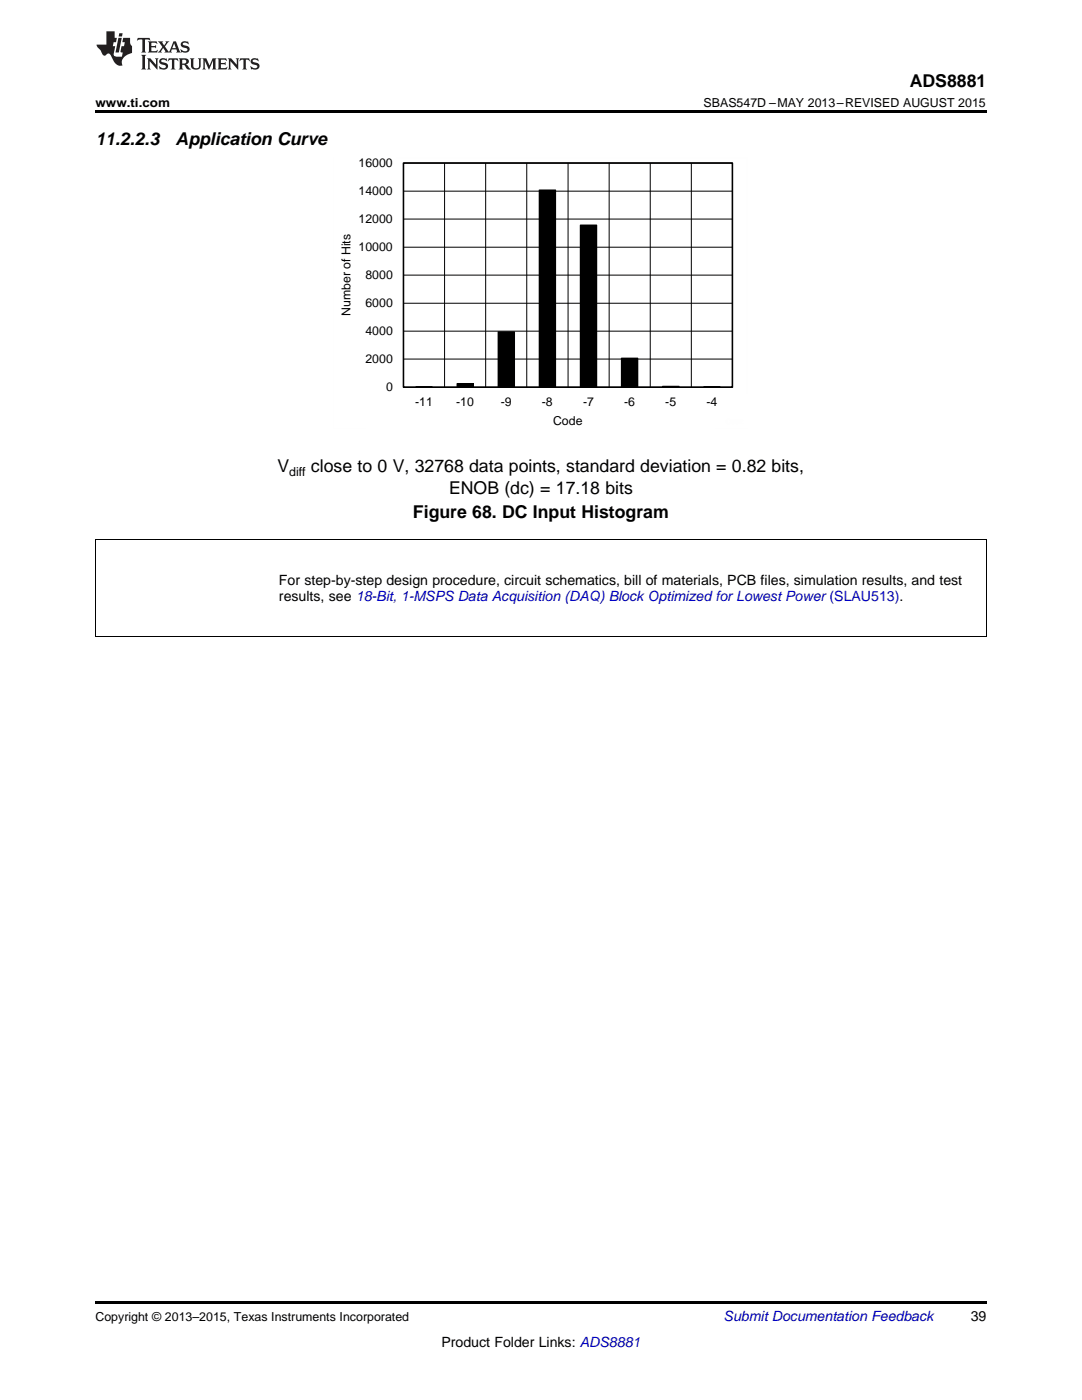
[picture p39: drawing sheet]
<svg xmlns="http://www.w3.org/2000/svg" width="216mm" height="279mm" viewBox="0 0 216 279" stroke-linecap="round" stroke-linejoin="round" font-family="sans-serif">
<defs><g id="words">
<g font-size="3.5">
<text x="181.5" y="17.3">ADS8881</text>
<text x="19" y="28.9">11.2.2.3</text>
<text x="35" y="28.9">Application Curve</text>
<text x="55.4" y="94.2">V</text>
<text x="62.1" y="94.2">close to 0 V, 32768 data points, standard deviation = 0.82 bits,</text>
<text x="89.6" y="98.6">ENOB (dc) = 17.18 bits</text>
<text x="82.4" y="103.4">Figure 68. DC Input Histogram</text>
</g>
<g font-size="2.8">
<text x="55.7" y="116.8">For step-by-step design procedure, circuit schematics, bill of materials, PCB files, simulation results, and test</text>
<text x="55.7" y="120">results, see 18-Bit, 1-MSPS Data Acquisition (DAQ) Block Optimized for Lowest Power (SLAU513).</text>
<text x="193.7" y="263.6">39</text>
<text x="88.1" y="268.9">Product Folder Links: ADS8881</text>
</g>
<text font-size="2.8" fill="#0000c8" x="144.4" y="263.6">Submit Documentation Feedback</text>
<g font-size="2.5">
<text x="19" y="21.4">www.ti.com</text>
<text x="140.4" y="21.4">SBAS547D –MAY 2013–REVISED AUGUST 2015</text>
<text x="71.5" y="33.3">16000</text>
<text x="71.5" y="38.9">14000</text>
<text x="71.5" y="44.5">12000</text>
<text x="71.5" y="50.1">10000</text>
<text x="72.9" y="55.7">8000</text>
<text x="69.9" y="63.1" transform="rotate(-90 69.9 63.1)">Number of Hits</text>
<text x="72.9" y="61.3">6000</text>
<text x="72.9" y="66.9">4000</text>
<text x="72.9" y="72.5">2000</text>
<text x="77" y="78.1">0</text>
<text x="82.8" y="81">-11</text>
<text x="91" y="81">-10</text>
<text x="99.9" y="81">-9</text>
<text x="108.1" y="81">-8</text>
<text x="116.3" y="81">-7</text>
<text x="124.6" y="81">-6</text>
<text x="132.8" y="81">-5</text>
<text x="141" y="81">-4</text>
<text x="110.4" y="84.9">Code</text>
<text x="57.7" y="94.9">diff</text>
<text x="19" y="263.6">Copyright © 2013–2015, Texas Instruments Incorporated</text>
</g>
</g></defs>
<path d="M19 22h177.8v.5h-177.8zM19 259.7h177.8v.5h-177.8z" fill="#000"/>
<g fill="none" stroke="#000" stroke-width=".2">
<path d="M80.5 32.5h65.6v44.8h-65.6zM80.5 38.1h65.6M88.7 32.5v44.8M96.9 32.5v44.8M105.1 32.5v44.8M113.4 32.5v44.8M121.5 32.5v44.8M129.7 32.5v44.8M137.9 32.5v44.8M80.5 54.9h65.6M80.5 49.3h65.6M80.5 43.7h65.6"/>
<path d="M80.5 71.7h65.6M80.5 66.1h65.6M80.5 60.5h65.6M132.2 77.2h3.3M19 107.6h177.8M19.1 107.6v19.5M196.8 107.6v19.5M19 127.1h177.8"/>
</g>
<path d="M80.5 32.5h65.6v44.8h-65.6z" fill="none" stroke="#000" stroke-width=".31"/>
<path d="M107.6 37.9h3.3v39.4h-3.3zM115.8 44.9h3.3v32.4h-3.3zM83 77.2l3.3 .1zM91.2 76.6h3.3v.7h-3.3zM99.4 66.2h3.3v11.1h-3.3zM124 71.5h3.3v5.8h-3.3zM132.2 77.1h3.3v.2h-3.3zM140.4 77.2l3.3 .1z" fill="none" stroke="#000" stroke-width=".22"/>
<g fill="#000">
<path d="M91.2 76.6h3.3v.7h-3.3z" fill-rule="evenodd"/>
<path d="M99.4 66.2h3.3v11.1h-3.3z" fill-rule="evenodd"/>
<path d="M107.6 37.9h3.3v39.4h-3.3z" fill-rule="evenodd"/>
<path d="M115.8 44.9h3.3v32.4h-3.3z" fill-rule="evenodd"/>
<path d="M124 71.5h3.3v5.8h-3.3z" fill-rule="evenodd"/>
</g>
<path d="M66.5 31.5v54.1M79.2 31.5h69.9M149.1 31.5v47M66.5 85.5h6.4M142.7 85.5h6.4" fill="none" stroke="#fefefe" stroke-width=".2" stroke-dasharray=".4 .1" stroke-linecap="butt"/>
<g fill="#231f20">
<path d="M27.5 7.6l-.1 .5 .4-.2h.6v.1v2.1l-.2 .4h1l-.3-.4v-2.1l.1-.1h.5l.5 .2-.2-.5zM29.5 8.3l.2 .3v1.5l-.2 .4h1.8l.2-.6a1.04 1.04 0 0 1-1.3 .2v-.7h.6l.3 .2v-.6l-.3 .2h-.6v-.6l.8-.1 .4 .3-.2-.5zM31.5 8.3l.9 1.1-.9 1.1h.8l-.2-.2 .5-.7 .4 .7-.2 .2h1.5l-.1-.2 .1-.4h.9l.1 .4-.2 .2h1l-.3-.3-.7-1.9h-.5l-.9 2-.8-1 .9-1h-.8l.1 .3-.3 .5-.4-.6 .2-.2zM34.7 8.6l.4 1h-.7zM36.3 8.4a.63 .63 0 0 0-.2 .7 .63 .63 0 0 0 .6 .4l.6 .2 .1 .2a.75 .75 0 0 1-.7 .4 .75 .75 0 0 1-.6-.5l.1 .7 .1-.1a1.11 1.11 0 0 0 1.5-.6 1.13 1.13 0 0 0-1.2-.8l-.1-.4a1.04 1.04 0 0 1 1.2 .2l-.2-.5-.1 .1-.5-.2zM28.2 10.9l.2 .4v2.2l-.2 .4h1l-.3-.4v-2.2l.3-.4zM29.3 11.6l.3 .4v1.5l-.3 .4h.8l-.2-.4v-1.3l1.5 1.7v-1.9l.2-.4h-.7l.2 .4v.9l-1.1-1.3zM32 11.8a.62 .62 0 0 0-.2 .7 .62 .62 0 0 0 .6 .4l.6 .1 .1 .3a.76 .76 0 0 1-.7 .3 .76 .76 0 0 1-.6-.4l.1 .7 .1-.1a1.11 1.11 0 0 0 1.5-.6 1.13 1.13 0 0 0-1.2-.8l-.1-.4a1.04 1.04 0 0 1 1.2 .2l-.2-.6-.1 .1-.5-.1zM33.7 11.6l-.2 .6a.61 .61 0 0 1 .8-.3v1.6l-.2 .4h.9l-.2-.4v-1.6a.63 .63 0 0 1 .8 .3l-.2-.6zM35.6 11.6l.3 .4v1.5l-.3 .4h1l-.2-.2v-.8l.5 .2a.76 .76 0 0 0 1.2 .7l-1-1a.58 .58 0 0 0 .6-.5 .58 .58 0 0 0-.5-.6zM36.4 11.9h.1a.45 .45 0 0 1 .5 .1 .45 .45 0 0 1 .1 .5l-.7 .2zM37.9 11.6l.2 .2a2.17 2.17 0 0 0 .3 1.9 .99 .99 0 0 0 1.6-.6v-1.1l.2-.4h-.7l.2 .2a1.92 1.92 0 0 1-.2 1.8 .6 .6 0 0 1-.9-.5v-1.1l.2-.4zM40.4 11.6l.2 .4v1.5l-.2 .4h.7l-.2-.4v-1.4l.8 1.8 .8-1.8v1.4l-.2 .4h.9l-.2-.4v-1.5l.2-.4h-.8l-.6 1.5-.6-1.5zM43.4 11.6l.2 .4v1.5l-.2 .4h1.8l.2-.6a1.04 1.04 0 0 1-1.3 .1v-.6h.5l.4 .2v-.6l-.4 .2h-.5v-.7h.8l.3 .3-.1-.6zM45.5 11.6l.2 .4v1.5l-.2 .4h.7l-.2-.4v-1.3l1.5 1.7v-1.9l.2-.4h-.7l.2 .4v.9l-1.1-1.3zM47.9 11.6l-.1 .6a.61 .61 0 0 1 .8-.3v1.6l-.3 .4h1l-.3-.4 .1-1.6a.63 .63 0 0 1 .7 .3l-.1-.6zM50.2 11.8a.62 .62 0 0 0-.2 .7 .62 .62 0 0 0 .6 .4l.6 .1 .2 .3a.76 .76 0 0 1-.8 .3 .76 .76 0 0 1-.6-.4l.1 .7 .2-.1a1.11 1.11 0 0 0 1.5-.6 1.13 1.13 0 0 0-1.3-.8l-.1-.4a1.04 1.04 0 0 1 1.2 .2l-.1-.6-.2 .1-.5-.1z"/>
<path d="M21.2 6.3v2.6h-1.9l.1 .4 .7 .9a.91 .91 0 0 0 1 .8 .56 .56 0 0 1 .5-.3 .56 .56 0 0 1 .5 .3l.4 .8a1.53 1.53 0 0 0 1.9 1.2 1.54 1.54 0 0 1 1-2.1l.9-.3v-1.4a1.52 1.52 0 0 1-.3-1.6h-1.4l-.2 .8h.5l-.2 .8h-.4l-.2 1v.2l.4 .1-.2 .8a1.93 1.93 0 0 1-1.6-.3l.3-1.8h-.5l.2-.8h.4l.2-.8h-.4v-1.3zM23.6 7.6l-.6 2.9h.7l.6-2.9zM23.8 6.6l-.1 .7h.6l.2-.7z"/>
</g>
<use href="#words"/>
</svg>
